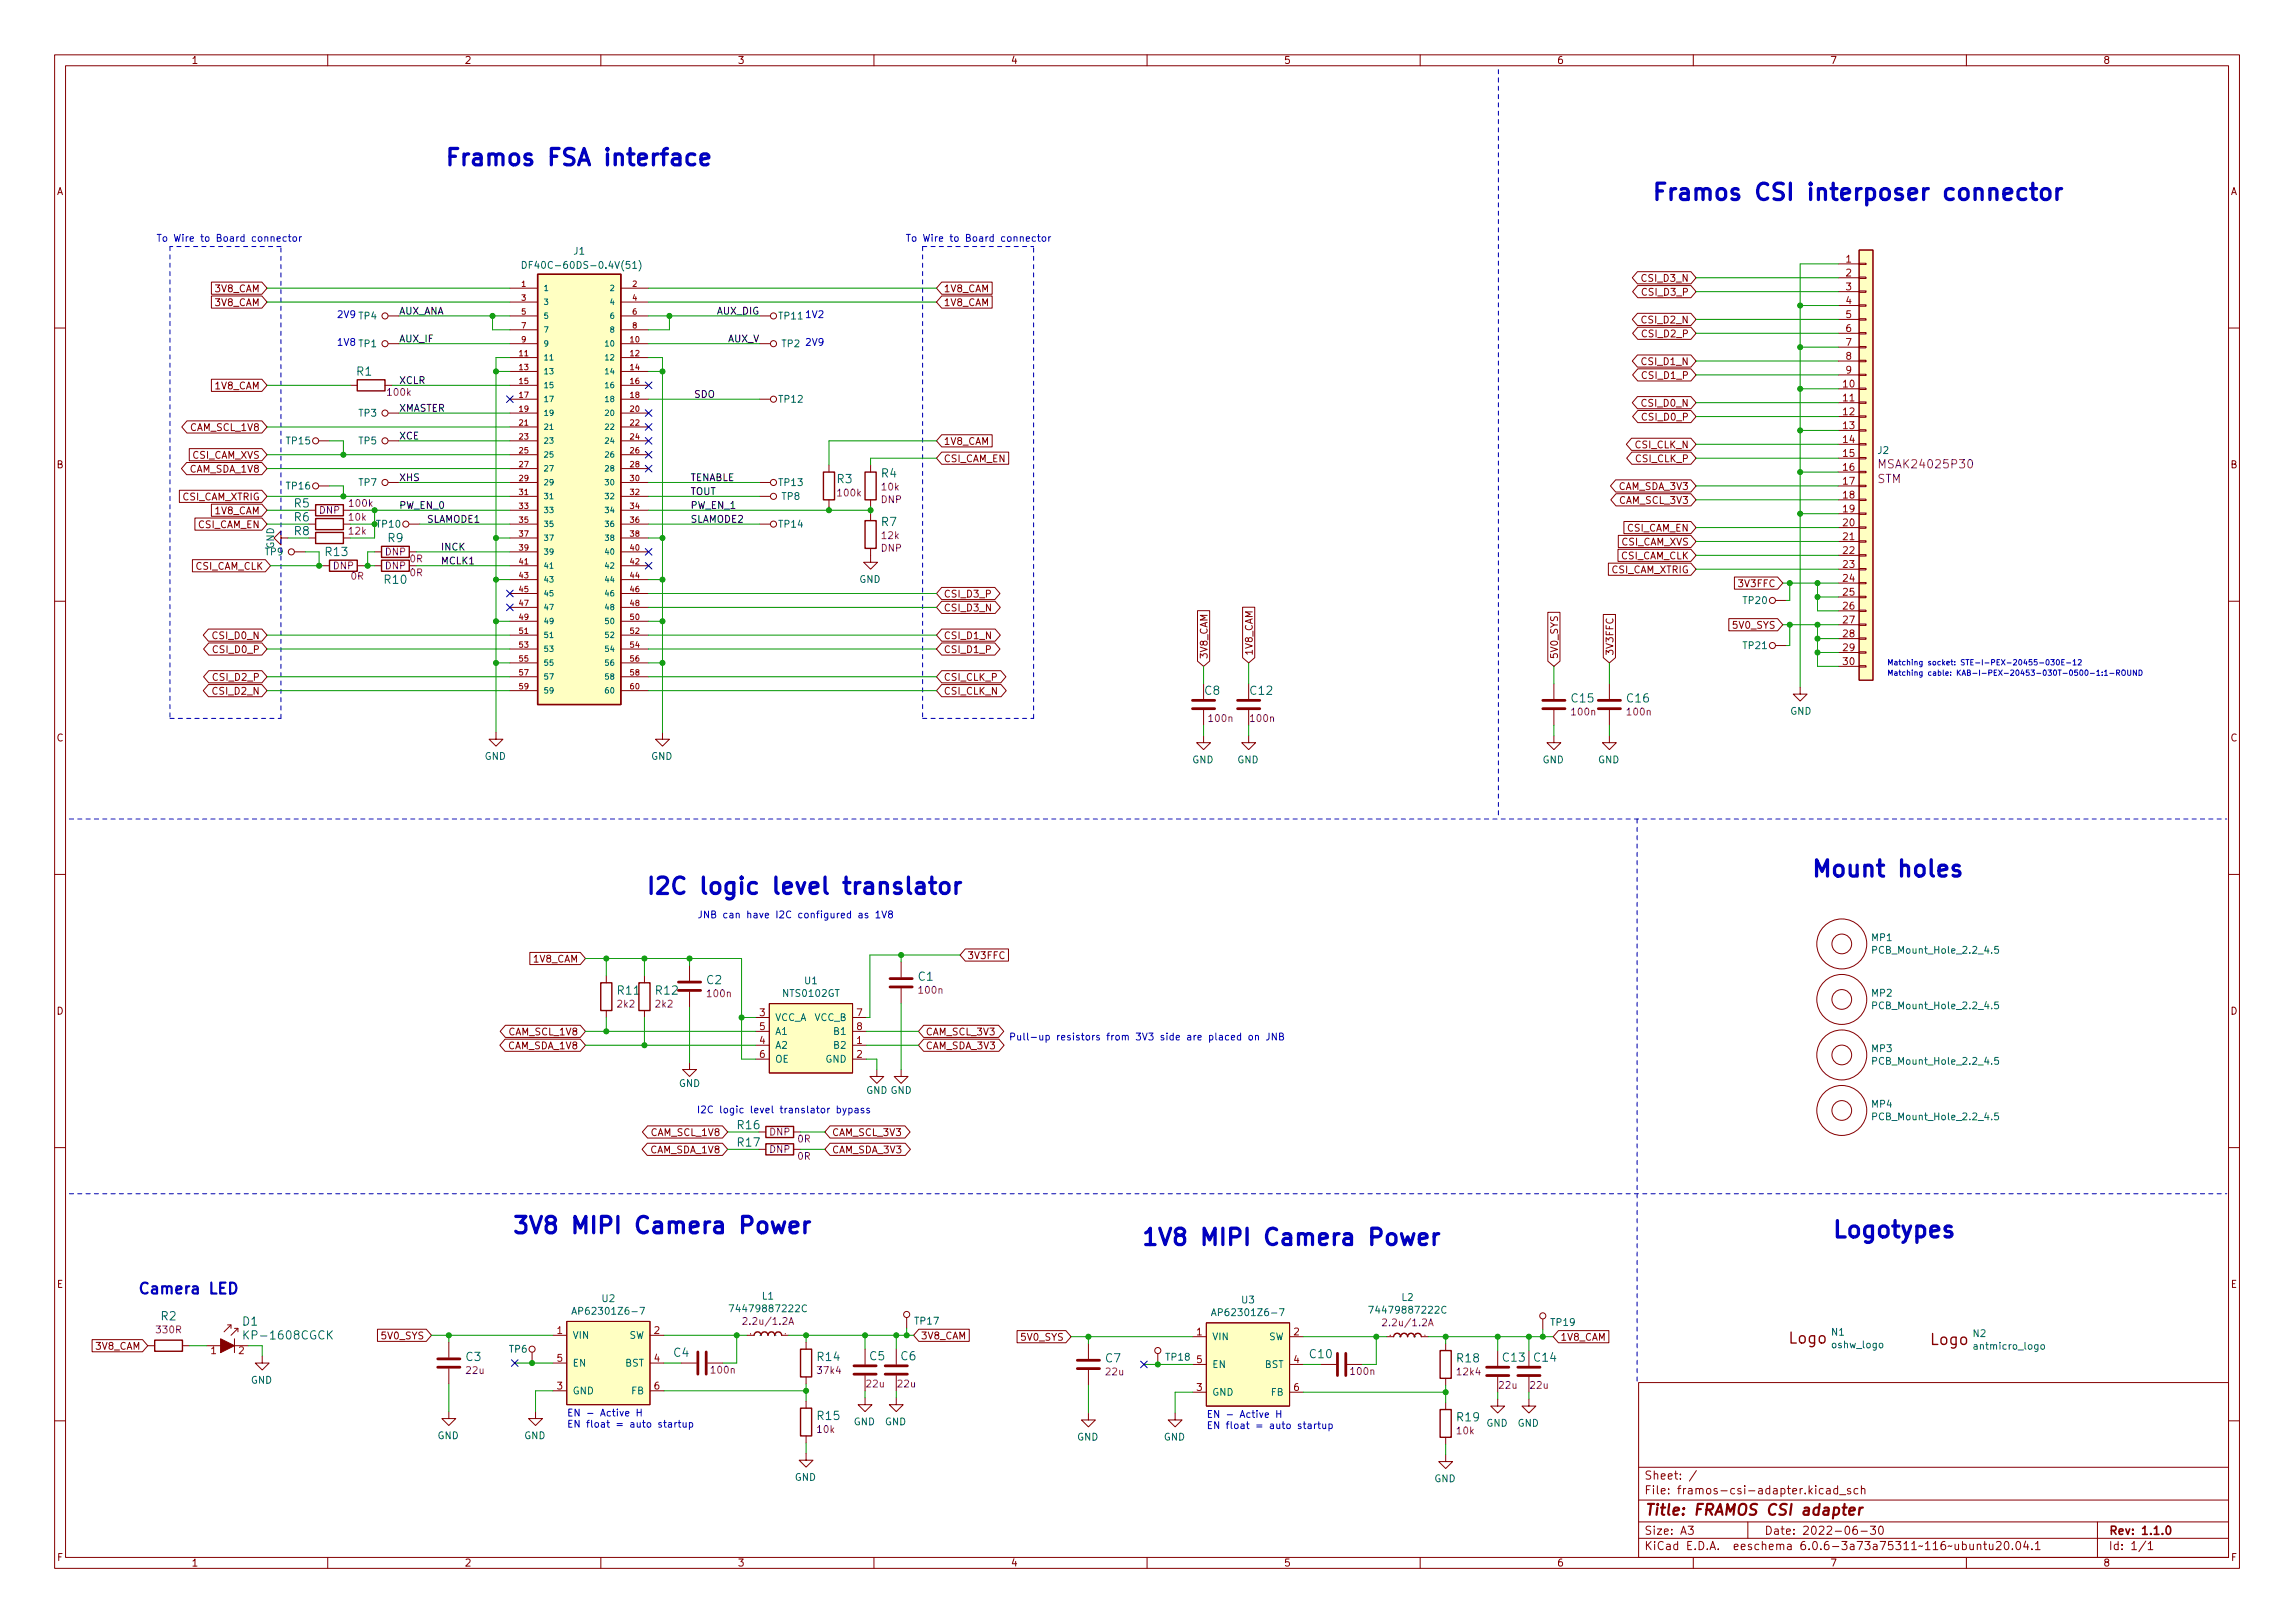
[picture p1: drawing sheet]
<svg xmlns="http://www.w3.org/2000/svg" width="420mm" height="297mm" viewBox="0 0 420 297" stroke-linecap="round" stroke-linejoin="round" font-family="sans-serif">
<defs><g id="words">
<g font-size="4.2" fill="#0000c2">
<text x="81.3" y="30.3">Framos FSA interface</text>
<text x="302.3" y="36.7">Framos CSI interposer connector</text>
<text x="331.5" y="160.5">Mount holes</text>
<text x="118.1" y="163.7">I2C logic level translator</text>
<text x="93.6" y="225.8">3V8 MIPI Camera Power</text>
<text x="208.8" y="227.9">1V8 MIPI Camera Power</text>
<text x="335.3" y="226.5">Logotypes</text>
</g>
<text font-size="2.8" fill="#0000c2" x="25.1" y="236.8">Camera LED</text>
<g font-size="2.8" fill="#840000">
<text x="327.5" y="245.9">Logo</text>
<text x="353.5" y="246.1">Logo</text>
<text x="301" y="277.3">Title: FRAMOS CSI adapter</text>
</g>
<g font-size="2.1" fill="#006464">
<text x="65.3" y="68.7">R1</text>
<text x="153.3" y="88.4">R3</text>
<text x="161.4" y="87.4">R4</text>
<text x="53.9" y="92.9">R5</text>
<text x="53.9" y="95.4">R6</text>
<text x="53.9" y="98">R8</text>
<text x="59.6" y="101.8">R13</text>
<text x="71" y="99.2">R9</text>
<text x="161.4" y="96.3">R7</text>
<text x="70.4" y="106.8">R10</text>
<text x="220.6" y="127.2">C8</text>
<text x="229" y="127.2">C12</text>
<text x="287.8" y="128.6">C15</text>
<text x="297.9" y="128.6">C16</text>
<text x="168.1" y="179.5">C1</text>
<text x="113.1" y="182">R11</text>
<text x="120.1" y="182">R12</text>
<text x="129.4" y="180.1">C2</text>
<text x="135.1" y="209.8">R17</text>
<text x="135.1" y="206.7">R16</text>
<text x="29.5" y="241.6">R2</text>
<text x="44.4" y="242.6">D1</text>
<text x="45.4" y="245.1">KP-1608CGCK</text>
<text x="85.3" y="249.1">C3</text>
<text x="123.4" y="248.3">C4</text>
<text x="149.7" y="249.1">R14</text>
<text x="159.2" y="249">C5</text>
<text x="164.9" y="249">C6</text>
<text x="202.4" y="249.3">C7</text>
<text x="239.9" y="248.6">C10</text>
<text x="266.8" y="249.3">R18</text>
<text x="275.2" y="249.2">C13</text>
<text x="280.9" y="249.2">C14</text>
<text x="149.7" y="259.9">R15</text>
<text x="266.8" y="260.1">R19</text>
</g>
<g font-size="2.1" fill="#840084">
<text x="343.6" y="88.4">STM</text>
<text x="344.6" y="85.7">MSAK24025P30</text>
</g>
<g font-size="2.1" fill="#840000">
<text x="301" y="273.5">File: framos-csi-adapter.kicad_sch</text>
<text x="301" y="270.8">Sheet: /</text>
<text x="301" y="280.9">Size: A3</text>
<text x="323" y="280.9">Date: 2022-06-30</text>
<text x="386" y="280.9">Rev: 1.1.0</text>
<text x="301" y="283.7">KiCad E.D.A. eeschema 6.0.6-3a73a75311~116~ubuntu20.04.1</text>
<text x="386" y="283.7">Id: 1/1</text>
</g>
<g font-size="1.8" fill="#840000">
<text x="35" y="11.7">1</text>
<text x="85" y="11.7">2</text>
<text x="135" y="11.7">3</text>
<text x="185" y="11.7">4</text>
<text x="235" y="11.7">5</text>
<text x="285" y="11.7">6</text>
<text x="335" y="11.7">7</text>
<text x="385" y="11.7">8</text>
<text x="10.3" y="35.7">A</text>
<text x="408.3" y="35.7">A</text>
<text x="39.5" y="53.5">3V8_CAM</text>
<text x="172.7" y="53.5">1V8_CAM</text>
<text x="300.8" y="51.6">CSI_D3_N</text>
<text x="39.5" y="56">3V8_CAM</text>
<text x="172.7" y="56">1V8_CAM</text>
<text x="300.8" y="59.2">CSI_D2_N</text>
<text x="300.9" y="54.1">CSI_D3_P</text>
<text x="300.9" y="61.7">CSI_D2_P</text>
<text x="39.5" y="71.2">1V8_CAM</text>
<text x="300.8" y="66.8">CSI_D1_N</text>
<text x="300.9" y="69.3">CSI_D1_P</text>
<text x="300.8" y="74.4">CSI_D0_N</text>
<text x="300.9" y="77">CSI_D0_P</text>
<text x="34.9" y="78.9">CAM_SCL_1V8</text>
<text x="35.1" y="83.9">CSI_CAM_XVS</text>
<text x="172.7" y="81.4">1V8_CAM</text>
<text x="299.4" y="82">CSI_CLK_N</text>
<text x="10.3" y="85.7">B</text>
<text x="34.7" y="86.5">CAM_SDA_1V8</text>
<text x="172.7" y="84.6">CSI_CAM_EN</text>
<text x="296.4" y="89.7">CAM_SDA_3V3</text>
<text x="299.5" y="84.6">CSI_CLK_P</text>
<text x="408.3" y="85.7">B</text>
<text x="33.3" y="91.6">CSI_CAM_XTRIG</text>
<text x="39.5" y="94.1">1V8_CAM</text>
<text x="296.6" y="92.2">CAM_SCL_3V3</text>
<text x="36.2" y="96.6">CSI_CAM_EN</text>
<text x="296.8" y="99.8">CSI_CAM_XVS</text>
<text x="297.8" y="97.3">CSI_CAM_EN</text>
<text x="35.7" y="104.3">CSI_CAM_CLK</text>
<text x="75.1" y="102.9">0R</text>
<text x="294.9" y="104.9">CSI_CAM_XTRIG</text>
<text x="296.7" y="102.4">CSI_CAM_CLK</text>
<text x="318.5" y="107.4">3V3FFC</text>
<text x="172.7" y="109.3">CSI_D3_P</text>
<text x="172.7" y="111.9">CSI_D3_N</text>
<text x="39.2" y="117">CSI_D0_N</text>
<text x="39.3" y="119.5">CSI_D0_P</text>
<text x="172.7" y="117">CSI_D1_N</text>
<text x="172.7" y="119.5">CSI_D1_P</text>
<text x="317.5" y="115.1">5V0_SYS</text>
<text x="39.3" y="124.6">CSI_D2_P</text>
<text x="172.7" y="124.6">CSI_CLK_P</text>
<text x="221.1" y="120.7" transform="rotate(-90 221.1 120.7)">3V8_CAM</text>
<text x="229.3" y="120.1" transform="rotate(-90 229.3 120.1)">1V8_CAM</text>
<text x="285.2" y="120.7" transform="rotate(-90 285.2 120.7)">5V0_SYS</text>
<text x="295.4" y="120.1" transform="rotate(-90 295.4 120.1)">3V3FFC</text>
<text x="39.2" y="127.1">CSI_D2_N</text>
<text x="172.7" y="127.1">CSI_CLK_N</text>
<text x="10.3" y="135.7">C</text>
<text x="408.3" y="135.7">C</text>
<text x="97.8" y="176.1">1V8_CAM</text>
<text x="177" y="175.5">3V3FFC</text>
<text x="10.3" y="185.7">D</text>
<text x="408.3" y="185.7">D</text>
<text x="93.2" y="189.5">CAM_SCL_1V8</text>
<text x="169.4" y="189.5">CAM_SCL_3V3</text>
<text x="93" y="192">CAM_SDA_1V8</text>
<text x="169.4" y="192">CAM_SDA_3V3</text>
<text x="119.3" y="207.9">CAM_SCL_1V8</text>
<text x="152.3" y="207.9">CAM_SCL_3V3</text>
<text x="119.1" y="211.1">CAM_SDA_1V8</text>
<text x="152.3" y="211.1">CAM_SDA_3V3</text>
<text x="10.4" y="235.7">E</text>
<text x="408.4" y="235.7">E</text>
<text x="70.1" y="245.1">5V0_SYS</text>
<text x="168.5" y="245.1">3V8_CAM</text>
<text x="187.1" y="245.4">5V0_SYS</text>
<text x="285.6" y="245.4">1V8_CAM</text>
<text x="17.6" y="247">3V8_CAM</text>
<text x="10.4" y="285.7">F</text>
<text x="35" y="286.7">1</text>
<text x="85" y="286.7">2</text>
<text x="135" y="286.7">3</text>
<text x="185" y="286.7">4</text>
<text x="235" y="286.7">5</text>
<text x="285" y="286.7">6</text>
<text x="335" y="286.7">7</text>
<text x="385" y="286.7">8</text>
<text x="408.4" y="285.7">F</text>
</g>
<g font-size="1.8" fill="#0000c2">
<text x="28.6" y="44.2">To Wire to Board connector</text>
<text x="165.7" y="44.2">To Wire to Board connector</text>
<text x="61.6" y="58.2">2V9 TP4</text>
<text x="147.3" y="58.2">1V2</text>
<text x="61.6" y="63.3">1V8 TP1</text>
<text x="147.3" y="63.3">2V9</text>
<text x="127.6" y="168.1">JNB can have I2C configured as 1V8</text>
<text x="184.7" y="190.4">Pull-up resistors from 3V3 side are placed on JNB</text>
<text x="127.5" y="203.7">I2C logic level translator bypass</text>
<text x="103.8" y="259.2">EN - Active H</text>
<text x="103.8" y="261.3">EN float = auto startup</text>
<text x="220.9" y="259.5">EN - Active H</text>
<text x="220.9" y="261.5">EN float = auto startup</text>
</g>
<g font-size="1.8" fill="#006464">
<text x="105.1" y="46.6">J1</text>
<text x="97.5" y="49.2">DF40C-60DS-0.4V(51)</text>
<text x="142.7" y="58.5">TP11</text>
<text x="143.2" y="63.5">TP2</text>
<text x="65.7" y="76.2">TP3</text>
<text x="142.7" y="73.7">TP12</text>
<text x="52.5" y="81.3">TP15</text>
<text x="65.7" y="81.3">TP5</text>
<text x="343.8" y="83.1">J2</text>
<text x="52.5" y="89.6">TP16</text>
<text x="65.7" y="88.9">TP7</text>
<text x="142.7" y="88.9">TP13</text>
<text x="143.2" y="91.5">TP8</text>
<text x="48.5" y="101.6">TP9</text>
<text x="50.2" y="100.4" transform="rotate(-90 50.2 100.4)">GND</text>
<text x="69" y="96.6">TP10</text>
<text x="142.7" y="96.6">TP14</text>
<text x="157.3" y="106.7">GND</text>
<text x="319.2" y="110.5">TP20</text>
<text x="319.2" y="118.8">TP21</text>
<text x="327.7" y="130.8">GND</text>
<text x="88.7" y="139.1">GND</text>
<text x="119.2" y="139.1">GND</text>
<text x="218.3" y="139.7">GND</text>
<text x="226.5" y="139.7">GND</text>
<text x="282.4" y="139.7">GND</text>
<text x="292.5" y="139.7">GND</text>
<text x="342.7" y="172.2">MP1</text>
<text x="343.5" y="174.5">PCB_Mount_Hole_2.2_4.5</text>
<text x="143.5" y="182.4">NTS0102GT</text>
<text x="147.3" y="180.1">U1</text>
<text x="342.7" y="182.4">MP2</text>
<text x="343.5" y="184.7">PCB_Mount_Hole_2.2_4.5</text>
<text x="141.9" y="186.9">VCC_A</text>
<text x="141.9" y="191.9">A2</text>
<text x="141.9" y="189.4">A1</text>
<text x="149.1" y="186.9">VCC_B</text>
<text x="152.8" y="191.9">B2</text>
<text x="152.8" y="189.4">B1</text>
<text x="141.9" y="194.5">OE</text>
<text x="151.1" y="194.5">GND</text>
<text x="342.7" y="192.5">MP3</text>
<text x="343.5" y="194.9">PCB_Mount_Hole_2.2_4.5</text>
<text x="124.3" y="198.9">GND</text>
<text x="158.6" y="200.2">GND GND</text>
<text x="342.7" y="202.7">MP4</text>
<text x="343.5" y="205">PCB_Mount_Hole_2.2_4.5</text>
<text x="110.2" y="238.3">U2</text>
<text x="139.6" y="237.8">L1</text>
<text x="227.3" y="238.5">U3</text>
<text x="256.7" y="238.1">L2</text>
<text x="104.8" y="245">VIN</text>
<text x="105.9" y="240.6">AP62301Z6-7</text>
<text x="115.1" y="245">SW</text>
<text x="134.5" y="240.1">74479887222C</text>
<text x="167.6" y="242.4">TP17</text>
<text x="221.9" y="245.3">VIN</text>
<text x="223" y="240.9">AP62301Z6-7</text>
<text x="232.2" y="245.3">SW</text>
<text x="251.6" y="240.4">74479887222C</text>
<text x="284" y="242.7">TP19</text>
<text x="335.3" y="244.4">N1</text>
<text x="361.3" y="244.7">N2</text>
<text x="93.2" y="247.6">TP6</text>
<text x="104.8" y="250.1">EN</text>
<text x="114.4" y="250.1">BST</text>
<text x="213.5" y="249">TP18</text>
<text x="221.9" y="250.4">EN</text>
<text x="231.5" y="250.4">BST</text>
<text x="335.5" y="246.7">oshw_logo</text>
<text x="361.7" y="247">antmicro_logo</text>
<text x="45.9" y="253.2">GND</text>
<text x="104.8" y="255.2">GND</text>
<text x="115.6" y="255.2">FB</text>
<text x="221.9" y="255.4">GND</text>
<text x="232.7" y="255.4">FB</text>
<text x="80.1" y="263.4">GND</text>
<text x="96" y="263.4">GND</text>
<text x="156.3" y="260.8">GND</text>
<text x="162" y="260.8">GND</text>
<text x="197.2" y="263.6">GND</text>
<text x="213" y="263.6">GND</text>
<text x="272.1" y="261.1">GND</text>
<text x="277.8" y="261.1">GND</text>
<text x="145.5" y="271">GND</text>
<text x="262.6" y="271.3">GND</text>
</g>
<g font-size="1.8" fill="#a90000">
<text x="338" y="48">1</text>
<text x="338" y="50.6">2</text>
<text x="338" y="53.1">3</text>
<text x="338" y="55.7">4</text>
<text x="338" y="58.2">5</text>
<text x="338" y="60.7">6</text>
<text x="338" y="63.3">7</text>
<text x="338" y="65.8">8</text>
<text x="337.5" y="70.9">10</text>
<text x="338" y="68.4">9</text>
<text x="337.5" y="73.4">11</text>
<text x="337.5" y="76">12</text>
<text x="337.5" y="78.5">13</text>
<text x="337.5" y="81.1">14</text>
<text x="337.5" y="83.6">15</text>
<text x="337.5" y="86.1">16</text>
<text x="337.5" y="88.7">17</text>
<text x="337.5" y="91.2">18</text>
<text x="337.5" y="93.8">19</text>
<text x="337.5" y="96.3">20</text>
<text x="337.5" y="98.8">21</text>
<text x="337.5" y="101.4">22</text>
<text x="337.5" y="103.9">23</text>
<text x="337.5" y="106.5">24</text>
<text x="337.5" y="109">25</text>
<text x="337.5" y="111.5">26</text>
<text x="337.5" y="114.1">27</text>
<text x="337.5" y="116.6">28</text>
<text x="337.5" y="119.2">29</text>
<text x="337.5" y="121.7">30</text>
<text x="139.1" y="186">3</text>
<text x="156.9" y="186">7</text>
<text x="139.1" y="191">4</text>
<text x="139.1" y="188.5">5</text>
<text x="156.9" y="191">1</text>
<text x="156.9" y="188.5">8</text>
<text x="139.1" y="193.6">6</text>
<text x="156.9" y="193.6">2</text>
<text x="102" y="244.1">1</text>
<text x="119.8" y="244.1">2</text>
<text x="219.1" y="244.4">1</text>
<text x="236.9" y="244.4">2</text>
<text x="38.6" y="247.8">1</text>
<text x="43.7" y="247.8">2</text>
<text x="102" y="249.2">5</text>
<text x="119.8" y="249.2">4</text>
<text x="219.1" y="249.5">5</text>
<text x="236.9" y="249.5">4</text>
<text x="102" y="254.3">3</text>
<text x="119.8" y="254.3">6</text>
<text x="219.1" y="254.5">3</text>
<text x="236.9" y="254.5">6</text>
</g>
<g font-size="1.8" fill="#0f0f0f">
<text x="73" y="57.6">AUX_ANA</text>
<text x="131.2" y="57.6">AUX_DIG</text>
<text x="73" y="62.6">AUX_IF</text>
<text x="133.2" y="62.6">AUX_V</text>
<text x="73" y="70.3">XCLR</text>
<text x="73" y="75.3">XMASTER</text>
<text x="127" y="72.8">SDO</text>
<text x="73" y="80.4">XCE</text>
<text x="73" y="88">XHS</text>
<text x="126.4" y="88">TENABLE</text>
<text x="73" y="93.1">PW_EN_0</text>
<text x="78.1" y="95.7">SLAMODE1</text>
<text x="126.4" y="95.7">SLAMODE2</text>
<text x="126.4" y="93.1">PW_EN_1</text>
<text x="126.4" y="90.6">TOUT</text>
<text x="80.6" y="100.7">INCK</text>
<text x="80.6" y="103.3">MCLK1</text>
</g>
<g font-size="1.8" fill="#840084">
<text x="71.1" y="72.4">100k</text>
<text x="161.5" y="89.7">10k</text>
<text x="58.5" y="94">DNP</text>
<text x="63.9" y="95.3">10k</text>
<text x="64.1" y="92.7">100k</text>
<text x="153.5" y="90.8">100k</text>
<text x="161.3" y="92.1">DNP</text>
<text x="63.9" y="97.8">12k</text>
<text x="70.5" y="101.6">DNP</text>
<text x="161.3" y="101">DNP</text>
<text x="161.5" y="98.6">12k</text>
<text x="61" y="104.2">DNP</text>
<text x="64.3" y="106.1">0R</text>
<text x="70.5" y="104.2">DNP</text>
<text x="75.1" y="105.4">0R</text>
<text x="287.9" y="130.9">100n</text>
<text x="298" y="130.9">100n</text>
<text x="221.4" y="132.1">100n</text>
<text x="229.1" y="132.1">100n</text>
<text x="113.1" y="184.4">2k2</text>
<text x="120.1" y="184.4">2k2</text>
<text x="129.6" y="182.5">100n</text>
<text x="168.3" y="181.8">100n</text>
<text x="140.9" y="207.8">DNP</text>
<text x="146.1" y="209.1">0R</text>
<text x="140.9" y="211">DNP</text>
<text x="146.1" y="212.3">0R</text>
<text x="28.7" y="244">330R</text>
<text x="136.7" y="242.5">2.2u/1.2A</text>
<text x="253.8" y="242.7">2.2u/1.2A</text>
<text x="85.4" y="251.4">22u</text>
<text x="130.3" y="251.4">100n</text>
<text x="149.8" y="251.4">37k4</text>
<text x="202.5" y="251.7">22u</text>
<text x="247.4" y="251.6">100n</text>
<text x="266.9" y="251.7">12k4</text>
<text x="158.7" y="253.9">22u</text>
<text x="164.4" y="253.9">22u</text>
<text x="274.5" y="254.2">22u</text>
<text x="280.2" y="254.2">22u</text>
<text x="149.7" y="262.2">10k</text>
<text x="266.8" y="262.5">10k</text>
</g>
<g font-size="1.4" fill="#a90000">
<text x="95.5" y="52.5">1</text>
<text x="115.8" y="52.5">2</text>
<text x="95.5" y="55">3</text>
<text x="95.5" y="57.6">5</text>
<text x="115.8" y="55">4</text>
<text x="115.8" y="57.6">6</text>
<text x="95.1" y="65.2">11</text>
<text x="95.5" y="60.1">7</text>
<text x="95.5" y="62.6">9</text>
<text x="115.4" y="62.6">10</text>
<text x="115.4" y="65.2">12</text>
<text x="115.8" y="60.1">8</text>
<text x="95.1" y="67.7">13</text>
<text x="95.1" y="70.3">15</text>
<text x="115.4" y="67.7">14</text>
<text x="115.4" y="70.3">16</text>
<text x="95.1" y="72.8">17</text>
<text x="95.1" y="75.3">19</text>
<text x="95.1" y="77.9">21</text>
<text x="115.4" y="72.8">18</text>
<text x="115.4" y="75.3">20</text>
<text x="115.4" y="77.9">22</text>
<text x="95.1" y="80.4">23</text>
<text x="95.1" y="83">25</text>
<text x="115.4" y="80.4">24</text>
<text x="115.4" y="83">26</text>
<text x="95.1" y="85.5">27</text>
<text x="95.1" y="88">29</text>
<text x="115.4" y="85.5">28</text>
<text x="115.4" y="88">30</text>
<text x="95.1" y="90.6">31</text>
<text x="95.1" y="93.1">33</text>
<text x="95.1" y="95.7">35</text>
<text x="115.4" y="90.6">32</text>
<text x="115.4" y="93.1">34</text>
<text x="115.4" y="95.7">36</text>
<text x="95.1" y="98.2">37</text>
<text x="95.1" y="100.7">39</text>
<text x="115.4" y="98.2">38</text>
<text x="115.4" y="100.7">40</text>
<text x="95.1" y="103.3">41</text>
<text x="95.1" y="105.8">43</text>
<text x="115.4" y="103.3">42</text>
<text x="115.4" y="105.8">44</text>
<text x="95.1" y="108.4">45</text>
<text x="95.1" y="110.9">47</text>
<text x="95.1" y="113.4">49</text>
<text x="115.4" y="108.4">46</text>
<text x="115.4" y="110.9">48</text>
<text x="115.4" y="113.4">50</text>
<text x="95.1" y="116">51</text>
<text x="95.1" y="118.5">53</text>
<text x="115.4" y="116">52</text>
<text x="115.4" y="118.5">54</text>
<text x="95.1" y="121.1">55</text>
<text x="95.1" y="123.6">57</text>
<text x="115.4" y="121.1">56</text>
<text x="115.4" y="123.6">58</text>
<text x="95.1" y="126.1">59</text>
<text x="115.4" y="126.1">60</text>
</g>
<g font-size="1.4" fill="#006464">
<text x="99.4" y="53.2">1</text>
<text x="111.9" y="53.2">2</text>
<text x="99.4" y="55.8">3</text>
<text x="99.4" y="58.3">5</text>
<text x="111.9" y="55.8">4</text>
<text x="111.9" y="58.3">6</text>
<text x="99.4" y="65.9">11</text>
<text x="99.4" y="60.9">7</text>
<text x="99.4" y="63.4">9</text>
<text x="111.1" y="63.4">10</text>
<text x="111.1" y="65.9">12</text>
<text x="111.9" y="60.9">8</text>
<text x="99.4" y="68.5">13</text>
<text x="99.4" y="71">15</text>
<text x="111.1" y="68.5">14</text>
<text x="111.1" y="71">16</text>
<text x="99.4" y="73.6">17</text>
<text x="99.4" y="76.1">19</text>
<text x="111.1" y="73.6">18</text>
<text x="111.1" y="76.1">20</text>
<text x="99.4" y="78.6">21</text>
<text x="99.4" y="81.2">23</text>
<text x="99.4" y="83.7">25</text>
<text x="111.1" y="78.6">22</text>
<text x="111.1" y="81.2">24</text>
<text x="111.1" y="83.7">26</text>
<text x="99.4" y="86.3">27</text>
<text x="99.4" y="88.8">29</text>
<text x="111.1" y="86.3">28</text>
<text x="111.1" y="88.8">30</text>
<text x="99.4" y="91.3">31</text>
<text x="99.4" y="93.9">33</text>
<text x="111.1" y="91.3">32</text>
<text x="111.1" y="93.9">34</text>
<text x="99.4" y="96.4">35</text>
<text x="99.4" y="99">37</text>
<text x="99.4" y="101.5">39</text>
<text x="111.1" y="96.4">36</text>
<text x="111.1" y="99">38</text>
<text x="111.1" y="101.5">40</text>
<text x="99.4" y="104">41</text>
<text x="99.4" y="106.6">43</text>
<text x="111.1" y="104">42</text>
<text x="111.1" y="106.6">44</text>
<text x="99.4" y="109.1">45</text>
<text x="99.4" y="111.7">47</text>
<text x="111.1" y="109.1">46</text>
<text x="111.1" y="111.7">48</text>
<text x="99.4" y="114.2">49</text>
<text x="99.4" y="116.7">51</text>
<text x="99.4" y="119.3">53</text>
<text x="111.1" y="114.2">50</text>
<text x="111.1" y="116.7">52</text>
<text x="111.1" y="119.3">54</text>
<text x="99.4" y="121.8">55</text>
<text x="99.4" y="124.4">57</text>
<text x="111.1" y="121.8">56</text>
<text x="111.1" y="124.4">58</text>
<text x="99.4" y="126.9">59</text>
<text x="111.1" y="126.9">60</text>
</g>
<g font-size="1.4" fill="#0000c2">
<text x="345.4" y="123.7">Matching cable: KAB-I-PEX-20453-030T-0500-1:1-ROUND</text>
<text x="345.4" y="121.8">Matching socket: STE-I-PEX-20455-030E-12</text>
</g>
</g></defs>
<g fill="none" stroke="#840000" stroke-width=".18">
<path d="M10 10h400v277h-400zM12 12h396v273h-396zM60 10v2M110 10v2M160 10v2M210 10v2M260 10v2M310 10v2M360 10v2M38.7 51.6h9.2l1 1.1-1 1.2h-9.2zM38.7 54.2h9.2l1 1.1-1 1.1h-9.2zM71.1 57.8h1.9"/>
<path d="M93.3 57.8h5.1M93.3 52.7h5.1M93.3 55.3h5.1M113.7 57.8h5M113.7 52.7h5M113.7 55.3h5M139.1 57.8h1.9M172.4 54.2h9.2v2.2h-9.2l-1-1.1zM172.4 51.6h9.2v2.3h-9.2l-1-1.2zM299.8 49.7h9.8l.9 1.1-.9 1.1h-9.8l-1-1.1zM299.8 57.3h9.8l.9 1.2-.9 1.1h-9.8l-1-1.1zM299.8 59.9h9.8l.9 1.1-.9 1.1h-9.8l-.9-1.1z"/>
<path d="M299.8 52.3h9.8l.9 1.1-.9 1.1h-9.8l-.9-1.1zM336.5 48.3h3.9M336.5 50.8h3.9M336.5 53.4h3.9M336.5 55.9h3.9M336.5 58.5h3.9M340.4 45.8h2.5v78.7h-2.5zM340.4 58.3h1.2v.3h-1.2zM340.4 55.8h1.2v.2h-1.2zM340.4 53.2h1.2v.3h-1.2zM340.4 50.7h1.2v.3h-1.2zM340.4 48.2h1.2v.2h-1.2z"/>
<path d="M10 60h2M34.2 77h13.7l1 1.1-1 1.2h-13.7l-.9-1.2zM38.7 69.4h9.2l1 1.1-1 1.1h-9.2zM64.1 70.5h1.3M70.5 70.5h1.3M71.1 62.9h1.9M71.1 75.6h1.9M93.3 62.9h5.1M93.3 73.1h5.1M93.3 75.6h5.1M93.3 70.5h5.1M93.3 65.4h5.1"/>
<path d="M93.3 68h5.1M93.3 78.1h5.1M93.3 60.4h5.1M113.7 62.9h5M113.7 73.1h5M113.7 75.6h5M113.7 70.5h5M113.7 65.4h5M113.7 68h5M113.7 78.1h5M113.7 60.4h5M139.1 62.9h1.9"/>
<path d="M139.1 73.1h1.9M172.4 79.6h9.2v2.2h-9.2l-1-1.1zM299.8 65h9.8l.9 1.1-.9 1.1h-9.8l-1-1.1zM299.8 72.6h9.8l.9 1.1-.9 1.1h-9.8l-1-1.1zM299.8 75.1h9.8l.9 1.1-.9 1.1h-9.8l-.9-1.1zM299.8 67.5h9.8l.9 1.1-.9 1.1h-9.8l-.9-1.1zM336.5 71.2h3.9M336.5 73.7h3.9M336.5 76.2h3.9M336.5 78.8h3.9M336.5 61h3.9M336.5 63.5h3.9"/>
<path d="M336.5 66.1h3.9M336.5 68.6h3.9M340.4 78.6h1.2v.3h-1.2zM340.4 76.1h1.2v.3h-1.2zM340.4 73.6h1.2v.2h-1.2zM340.4 71h1.2v.3h-1.2zM340.4 68.5h1.2v.2h-1.2zM340.4 65.9h1.2v.3h-1.2zM340.4 63.4h1.2v.3h-1.2zM340.4 60.9h1.2v.2h-1.2zM408 60h2M32.8 89.7h15.1l1 1.1-1 1.2h-15.1z"/>
<path d="M34.2 84.7h13.7l1 1.1-1 1.1h-13.7l-1-1.1zM34.7 82.1h13.2l1 1.1-1 1.1h-13.2zM35.7 94.8h12.2l1 1.1-1 1.1h-12.2zM38.7 92.3h9.2l1 1.1-1 1.1h-9.2zM51.4 98.5v1.2l-1.2-1.2 1.2-1.3v1.3h1.3M56.5 95.9h1.3M56.5 93.4h1.3M56.5 98.5h1.3M58.4 80.7h1.9M58.4 88.9h1.9M62.9 95.9h1.2M62.9 93.4h1.2"/>
<path d="M62.9 98.5h1.2M71.1 88.3h1.9M71.1 80.7h1.9M74.9 95.9h1.9M93.3 90.8h5.1M93.3 88.3h5.1M93.3 95.9h5.1M93.3 80.7h5.1M93.3 93.4h5.1M93.3 98.5h5.1M93.3 83.2h5.1M93.3 85.8h5.1"/>
<path d="M113.7 90.8h5M113.7 88.3h5M113.7 95.9h5M113.7 80.7h5M113.7 93.4h5M113.7 98.5h5M113.7 83.2h5M113.7 85.8h5M139.1 90.8h1.9M139.1 88.3h1.9M139.1 95.9h1.9M151.8 85.1v1.3"/>
<path d="M151.8 91.5v1.2M159.4 85.1v1.3M159.4 91.5v1.2M159.4 94v1.3M172.4 82.7h12.3v2.3h-12.3l-1-1.1zM295.8 87.8h13.8l.9 1.1-.9 1.1h-13.8l-1-1.1zM295.8 90.4h13.8l.9 1.1-.9 1.1h-13.8l-.9-1.1zM296.3 98h13.3l.9 1.1-.9 1.1h-13.3zM297.3 95.4h12.3l.9 1.2-.9 1.1h-12.3zM298.7 80.2h10.9l.9 1.1-.9 1.1h-10.9l-1-1.1zM298.8 82.7h10.8l.9 1.2-.9 1.1h-10.8l-1-1.1zM336.5 81.3h3.9"/>
<path d="M336.5 83.9h3.9M336.5 86.4h3.9M336.5 88.9h3.9M336.5 91.5h3.9M336.5 94h3.9M336.5 96.6h3.9M336.5 99.1h3.9M340.4 99h1.2v.2h-1.2zM340.4 96.4h1.2v.3h-1.2zM340.4 93.9h1.2v.2h-1.2zM340.4 91.3h1.2v.3h-1.2zM340.4 88.8h1.2v.3h-1.2z"/>
<path d="M340.4 86.3h1.2v.2h-1.2zM340.4 83.7h1.2v.3h-1.2zM340.4 81.2h1.2v.2h-1.2zM10 110h2M35.2 102.4h13.4l.9 1.1-.9 1.2h-13.4zM38.2 115.1h9.7l1 1.1-1 1.2h-9.7l-1-1.2zM38.2 117.7h9.7l1 1.1-1 1.1h-9.7l-.9-1.1zM54 101h1.9M59.1 103.5h1.2M65.4 103.5h1.3M68.6 101h1.2M68.6 103.5h1.2"/>
<path d="M74.9 101h1.3M93.3 101h5.1M93.3 103.5h5.1M93.3 106.1h5.1M93.3 108.6h5.1M93.3 111.2h5.1M93.3 113.7h5.1M93.3 116.2h5.1M93.3 118.8h5.1M113.7 101h5M113.7 103.5h5M113.7 106.1h5"/>
<path d="M113.7 108.6h5M113.7 111.2h5M113.7 113.7h5M113.7 116.2h5M113.7 118.8h5M159.4 100.4v2.5h-1.3l1.3 1.3 1.3-1.3h-1.3M172.4 107.5h9.7l1 1.1-1 1.1h-9.7l-1-1.1zM172.4 115.1h9.8l.9 1.1-.9 1.2h-9.8l-1-1.2zM172.4 110.1h9.8l.9 1.1-.9 1.1h-9.8l-1-1.1zM172.4 117.7h9.7l1 1.1-1 1.1h-9.7l-1-1.1zM219.2 111.8h2.3v9.2l-1.2 1-1.1-1zM227.5 111.1h2.2v9.3l-1.1 .9-1.1-.9z"/>
<path d="M283.4 112.1h2.2v8.9l-1.1 1-1.1-1zM293.5 112.5h2.3v7.9l-1.2 .9-1.1-.9zM294.5 103.1h15.1l.9 1.1-.9 1.1h-15.1zM296.2 100.5h13.4l.9 1.1-.9 1.1h-13.4zM316.5 113.2h8.9l1 1.1-1 1.1h-8.9zM317.5 105.6h7.9l1 1.1-1 1.1h-7.9zM325.1 109.9h1.9M325.1 118.1h1.9M336.5 101.6h3.9M336.5 104.2h3.9M336.5 106.7h3.9M336.5 109.3h3.9"/>
<path d="M336.5 111.8h3.9M336.5 114.3h3.9M336.5 116.9h3.9M336.5 119.4h3.9M340.4 119.3h1.2v.2h-1.2zM340.4 116.7h1.2v.3h-1.2zM340.4 114.2h1.2v.3h-1.2zM340.4 111.7h1.2v.2h-1.2zM340.4 109.1h1.2v.3h-1.2zM340.4 106.6h1.2v.2h-1.2zM340.4 104h1.2v.3h-1.2zM340.4 101.5h1.2v.3h-1.2z"/>
<path d="M408 110h2M38.2 125.3h9.7l1 1.1-1 1.1h-9.7l-1-1.1zM38.2 122.8h9.7l1 1.1-1 1.1h-9.7l-.9-1.1zM90.8 134v1.3h-1.3l1.3 1.3 1.3-1.3h-1.3M93.3 121.3h5.1M93.3 123.9h5.1M93.3 126.4h5.1M113.7 121.3h5M113.7 123.9h5M113.7 126.4h5M121.3 134v1.3h-1.3l1.3 1.3 1.3-1.3h-1.3M172.4 125.3h10.9l.9 1.1-.9 1.1h-10.9l-1-1.1z"/>
<path d="M172.4 122.8h10.8l1 1.1-1 1.1h-10.8l-1-1.1zM220.3 134.7v1.2h-1.2l1.2 1.3 1.3-1.3h-1.3M220.3 130v2.8M228.6 134.7v1.2h-1.3l1.3 1.3 1.3-1.3h-1.3M228.6 130v2.8M284.5 134.7v1.2h-1.3l1.3 1.3 1.2-1.3h-1.2M284.5 125.1v2.8M284.5 130v2.8M294.6 134.7v1.2h-1.2l1.2 1.3 1.3-1.3h-1.3M294.6 125.1v2.8M294.6 130v2.8M329.6 125.8v1.2h1.2l-1.2 1.3-1.3-1.3h1.3"/>
<path d="M336.5 122h3.9M340.4 121.8h1.2v.3h-1.2zM342.9 124.5h.1M10 160h2M97 174.3h9.2l1 1.1-1 1.1h-9.2zM111 178.6v1.3M118 178.6v1.3M126.2 176.7v2.8M165 176.1v2.8M176.7 173.7h7.9v2.2h-7.9l-.9-1.1zM408 160h2M92.5 190.2h13.7l1 1.1-1 1.1h-13.7l-1-1.1z"/>
<path d="M92.5 187.6h13.7l1 1.2-1 1.1h-13.7l-.9-1.1zM111 184.9v1.3M118 184.9v1.3M126.2 194.5v1.2h-1.2l1.2 1.3 1.3-1.3h-1.3M126.2 181.5v2.8M138.3 191.3h2.5M138.3 193.8h2.5M138.3 186.2h2.5M138.3 188.8h2.5M140.8 183.7h15.3v12.7h-15.3zM156.1 191.3h2.5M156.1 193.8h2.5"/>
<path d="M156.1 186.2h2.5M156.1 188.8h2.5M160.5 195.7v1.3h-1.2l1.2 1.3 1.3-1.3h-1.3M165 195.7v1.3h-1.3l1.3 1.3 1.2-1.3h-1.2M165 180.9v2.8M169.1 190.2h13.8l.9 1.1-.9 1.1h-13.8l-1-1.1zM169.1 187.6h13.7l1 1.2-1 1.1h-13.7l-1-1.1zM10 210h2M118.5 209.2h13.8l.9 1.1-.9 1.2h-13.8l-1-1.2zM118.6 206.1h13.7l.9 1.1-.9 1.1h-13.7l-1-1.1zM138.9 210.3h1.3M138.9 207.2h1.3"/>
<path d="M145.3 210.3h1.3M145.3 207.2h1.3M152 206.1h13.7l.9 1.1-.9 1.1h-13.7l-1-1.1zM152 209.2h13.7l1 1.1-1 1.2h-13.7l-1-1.2zM408 210h2M16.9 245.2h9.2l1 1.1-1 1.1h-9.2zM27.1 246.3h1.2M33.4 246.3h1.3M37.8 246.3h2.6M41.7 242.5h.6v.6M42.3 242.5l-1.3 1.2M42.9 243.1h.7v.6"/>
<path d="M42.9 246.3h2.6M42.9 245v2.6M43.6 243.1l-1.3 1.3M48 248.2v1.3h-1.3l1.3 1.2 1.3-1.2h-1.3M69.1 243.3h8.9l1 1.1-1 1.1h-8.9zM82.2 258.4v1.2h-1.3l1.3 1.3 1.2-1.3h-1.2M82.2 245.7v2.7M82.2 250.5v2.8M97.4 247.6v1.9M98 258.4v1.2h-1.2l1.2 1.3 1.3-1.3h-1.3M101.2 244.4h2.6M101.2 254.5h2.6"/>
<path d="M101.2 249.5h2.6M103.8 241.8h15.2v15.3h-15.2zM119 244.4h2.5M119 254.5h2.5M119 249.5h2.5M124.7 249.5h2.8M129.5 249.5h2.8M136.8 244.4h1.2M143.1 244.4h1.3M147.6 245.7v1.2M147.6 252v1.3M147.6 256.4v1.3"/>
<path d="M158.4 255.8v1.3h-1.3l1.3 1.3 1.2-1.3h-1.2M158.4 246.9v2.8M158.4 251.8v2.7M164.1 255.8v1.3h-1.3l1.3 1.3 1.3-1.3h-1.3M164.1 246.9v2.8M164.1 251.8v2.7M166 241.2v1.9M168.2 243.3h9.2v2.2h-9.2l-.9-1.1zM186.2 243.5h8.9l1 1.1-1 1.2h-8.9zM199.3 258.6v1.3h-1.3l1.3 1.2 1.2-1.2h-1.2M199.3 245.9v2.8M199.3 250.7v2.8"/>
<path d="M212 247.8v1.9M215.1 258.6v1.3h-1.2l1.2 1.2 1.3-1.2h-1.3M218.3 244.6h2.6M218.3 254.8h2.6M218.3 249.7h2.6M220.9 242.1h15.2v15.2h-15.2zM236.1 244.6h2.5M236.1 254.8h2.5M236.1 249.7h2.5M241.8 249.7h2.8M246.6 249.7h2.8M253.9 244.6h1.2"/>
<path d="M260.2 244.6h1.3M264.7 245.9v1.3M264.7 252.3v1.2M264.7 256.7v1.3M274.2 256.1v1.2h-1.3l1.3 1.3 1.3-1.3h-1.3M274.2 247.2v2.8M274.2 252v2.8M279.9 256.1v1.2h-1.3l1.3 1.3 1.3-1.3h-1.3M279.9 247.2v2.8M279.9 252v2.8M282.4 241.5v1.9M285.3 243.5h9.2v2.3h-9.2l-.9-1.2z"/>
<path d="M300 253h108v32h-108zM10 260h2M147.6 266v1.2h-1.3l1.3 1.3 1.2-1.3h-1.2M147.6 262.8v1.3M264.7 266.2v1.3h-1.3l1.3 1.3 1.2-1.3h-1.2M264.7 263.1v1.2M300 278.5h108M300 274.5h108M300 268.5h108M309.1 279.3h.9l-.5 .6 .4 .1v.7l-.2 .1h-.4l-.2-.1M310.6 269.1l-1.3 2M320 278.5v3"/>
<path d="M333.8 272.5l-.4-.1-.3 .3v.4l.1 .2h.6M334.4 272.5h.6l.1 .9M335.1 272.8h-.5a.29 .29 0 0 0-.3 .3 .29 .29 0 0 0 .3 .3l.5-.1M336.4 272.5l-.4-.1-.3 .3v.4l.2 .2h.5M336.4 271.9v1.5M336.8 273.6h1.1M338.8 272.5l-.4-.1-.2 .2 .1 .2 .5 .2v.3h-.6M339.9 279.3a.6 .6 0 0 0-.7 .7v.5l.2 .2 .4 .1 .2-.1 .1-.5-.2-.2-.4-.1-.3 .3M340.1 272.5l-.4-.1-.3 .3v.4l.2 .2h.5M340.8 272.6l.2-.2 .4 .1v.9M340.8 271.9v1.5M342.4 279.3h1l-.5 .6 .4 .1v.7l-.2 .1h-.5l-.2-.1"/>
<path d="M344.1 279.4l.2-.1a.8 .8 0 0 1 .5 .8 .8 .8 0 0 1-.5 .7 .99 .99 0 0 1-.2-1.4zM384 278.5v6.5M408 260h2M60 285v2M110 285v2M160 285v2M210 285v2M260 285v2M300 281.5h108M310 285v2M340.7 280.2h1.2M360 285v2"/>
<path d="M360.6 282.6l.1 .9 .4 .1 .2-.1M361.3 282.6v1M362 282.8l.2-.2 .4 .1v.9M362 282.6v1M363.1 282.6h.6M363.4 282.1v1.3l.3 .2M364.2 282.6l.1 .9 .3 .1 .3-.1M364.9 282.6v1M365.5 282.3l.6-.2 .2 .2 .1 .2-1 1.1h1M367.1 282.2l.2-.1a.8 .8 0 0 1 .5 .8 .8 .8 0 0 1-.5 .7 1 1 0 0 1-.2-1.4zM368.4 283.5v.1M369.2 282.3l.2-.2a.8 .8 0 0 1 .5 .8 .8 .8 0 0 1-.5 .7l-.2-.1-.1-.5z"/>
<path d="M370.9 282l-.4 1.1h.9M371.2 282.6v1M372 283.5v.1M372.6 282.5l.5-.4v1.5M372.6 283.6h.9M392.9 282l-1.3 2M393.3 282.5l.4-.4v1.5M393.3 283.6h.8"/>
<circle cx="70.5" cy="57.8" r=".56"/>
<circle cx="141.6" cy="57.8" r=".56"/>
<circle cx="70.5" cy="62.9" r=".56"/>
<circle cx="70.5" cy="75.6" r=".56"/>
<circle cx="141.6" cy="73.1" r=".56"/>
<circle cx="141.6" cy="62.9" r=".56"/>
<circle cx="57.8" cy="80.7" r=".56"/>
<circle cx="57.8" cy="88.9" r=".56"/>
<circle cx="70.5" cy="88.3" r=".56"/>
<circle cx="70.5" cy="80.7" r=".56"/>
<circle cx="74.3" cy="95.9" r=".56"/>
<circle cx="141.6" cy="95.9" r=".56"/>
<circle cx="141.6" cy="90.8" r=".56"/>
<circle cx="141.6" cy="88.3" r=".56"/>
<circle cx="53.3" cy="101" r=".56"/>
<circle cx="324.5" cy="109.9" r=".56"/>
<circle cx="324.5" cy="118.1" r=".56"/>
<circle cx="337.2" cy="172.8" r="4.6"/>
<circle cx="337.2" cy="172.8" r="1.8"/>
<circle cx="337.2" cy="182.9" r="4.6"/>
<circle cx="337.2" cy="193.1" r="4.6"/>
<circle cx="337.2" cy="182.9" r="1.8"/>
<circle cx="337.2" cy="193.1" r="1.8"/>
<circle cx="337.2" cy="203.2" r="4.6"/>
<circle cx="337.2" cy="203.2" r="1.8"/>
<circle cx="97.4" cy="246.9" r=".56"/>
<circle cx="166" cy="240.6" r=".56"/>
<circle cx="212" cy="247.2" r=".56"/>
<circle cx="282.4" cy="240.8" r=".56"/>
</g>
<path d="M396.8 279.4l.1-.1a.8 .8 0 0 1 .5 .8 .8 .8 0 0 1-.5 .7 1 1 0 0 1-.1-1.4z" fill="none" stroke="#840000" stroke-width=".3"/>
<path d="M337.3 275.9h.8M338.6 276.6l1-.2-.1-.4-.2-.1-.6 .1-.2 1 .3 .2 .6-.1M340.5 275.9l-.2 1.3M341 275.9l-.3 .1-.3 .3" fill="none" stroke="#840000" stroke-width=".4"/>
<g fill="none" stroke="#006464" stroke-width=".18">
<path d="M95.6 47.8a.64 .64 0 0 1 .8 .7 .64 .64 0 0 1-.8 .6zM96.9 48.5h.4M97.5 47.8h-.6v1.3M115.8 48.2l.4-.4v1.3M115.8 49.1h.8M117 47.7a1.46 1.46 0 0 1 0 1.9M100.7 65.9h.6M100.7 78.6h.6M100.7 91.3h.6M100.7 104h.6M100.7 116.7h.6M342.8 173.9l.7-.1 .1-.2-.1-.3-.7-.1v1.3"/>
<path d="M365.8 173.2h-.6v.6l.1-.1h.5l.1 .2-.1 .5-.2 .1-.4-.1M342.8 194.2l.7-.1 .1-.2-.1-.3-.7-.1v1.3M342.8 184h.7l.1-.2-.1-.3-.7-.1v1.2M365.8 193.5h-.6v.6l.1-.1 .5 .1 .1 .1-.1 .5-.2 .1-.4-.1M365.8 183.4h-.6v.6l.1-.2 .5 .1 .1 .2-.1 .4-.2 .1-.4-.1M342.8 204.3h.7l.1-.2-.1-.3-.7-.1v1.3M365.8 203.7h-.6v.6l.1-.1h.5l.1 .2-.1 .4-.2 .2-.4-.2M117.2 239.3h.8l-.5 1.2M133.5 238.8h.8l-.5 1.3M147.6 238.9a.6 .6 0 0 0-.8 .5 .6 .6 0 0 0 .6 .7l.2-.1M234.2 239.5h.9l-.5 1.3M250.6 239.1h.8l-.5 1.2"/>
<path d="M264.7 239.2a.6 .6 0 0 0-.8 .4 .6 .6 0 0 0 .6 .7l.2-.1M44.7 243.6v1.5M45.5 243.6l-.8 .8M60.2 244.2l.6 .9M60.8 243.6l-.8 .8M104.7 240.5l.4-1.2 .4 1.2M104.8 240.2h.6M139.1 244.4h.1M142 244.4h.1M221.8 240.8l.4-1.3 .4 1.3M221.9 240.4h.6M256.2 244.7h.1"/>
<path d="M259.1 244.7h.1M344.1 246l.2-.2 .3 .2 .1 .4-.1 .2-.3 .1-.2-.1zM373.8 246.2l.3-.1 .2 .2v.4l-.2 .2h-.3l-.2-.2z"/>
</g>
<g fill="none" stroke="#840000" stroke-width=".51">
<path d="M218.3 129.7h4.1M218.3 128.2h4.1M226.6 129.7h4M226.6 128.2h4M282.4 129.7h4.1M282.4 128.2h4.1M292.6 129.7h4.1M292.6 128.2h4.1M124.2 179.7h4.1M162.9 179.1h4.1M124.2 181.3h4.1M162.9 180.6h4.1"/>
<path d="M80.1 250.2h4.1M80.1 248.7h4.1M127.8 247.4v4.1M129.3 247.4v4.1M156.3 251.5h4.1M156.3 250h4.1M162.1 251.5h4M162.1 250h4M197.2 250.5h4.1M197.2 249h4.1M244.9 247.7v4.1M246.4 247.7v4.1"/>
<path d="M272.2 251.8h4M272.2 250.2h4M277.9 251.8h4M277.9 250.2h4"/>
</g>
<g fill="none" stroke="#840000" stroke-width=".25">
<path d="M98.4 50.2h15.3v78.7h-15.3zM65.4 69.5h5.1v2h-5.1zM57.8 92.4h5.1v2h-5.1zM57.8 94.9h5.1v2h-5.1zM57.8 97.4h5.1v2.1h-5.1zM69.8 100h5.1v2h-5.1zM150.7 86.4h2.1v5.1h-2.1zM158.4 86.4h2v5.1h-2zM158.4 95.3h2v5.1h-2zM60.3 102.5h5.1v2.1h-5.1zM69.8 102.5h5.1v2.1h-5.1zM110 179.9h2v5h-2z"/>
<path d="M117 179.9h2v5h-2zM140.2 209.3h5.1v2.1h-5.1zM140.2 206.2h5.1v2h-5.1zM28.3 245.3h5.1v2h-5.1zM138 244.4l.2-.4 .4-.2 .5 .1 .2 .5 .2-.4 .3-.2 .5 .1 .3 .5 .3-.6a.6 .6 0 0 1 .7 .1 .6 .6 0 0 1 .2 .5M143.1 244.4a.62 .62 0 0 0-.6-.6 .62 .62 0 0 0-.6 .6M146.6 246.9h2v5.1h-2zM146.6 257.7h2v5.1h-2zM257.7 244.6l-.1-.3-.4-.3-.5 .1-.3 .5-.2-.4-.4-.2-.5 .2-.2 .4M257.7 244.6l.3-.5a.6 .6 0 0 1 .7 0 .6 .6 0 0 1 .2 .6M260.2 244.6a.62 .62 0 0 0-.6-.6 .62 .62 0 0 0-.6 .6M263.7 258h2v5.1h-2z"/>
<path d="M263.7 247.2h2v5.1h-2z"/>
</g>
<g fill="#ffffc2" stroke="#ffffc2" stroke-width=".18">
<path d="M220.9 242.1h15.2v15.2h-15.2z"/>
<path d="M98.4 50.2h15.3v78.7h-15.3z"/>
<path d="M103.8 241.8h15.2v15.3h-15.2z"/>
<path d="M140.8 183.7h15.3v12.7h-15.3z"/>
<path d="M340.4 45.8h2.5v78.7h-2.5z"/>
</g>
<path d="M137.4 244.1h.1M143.8 244.1h.1M254.5 244.4h.1M260.9 244.4h.1" fill="none" stroke="#a90000" stroke-width=".18"/>
<path d="M360.5 84.2l.1-.1a.81 .81 0 0 1 .5 .8 .81 .81 0 0 1-.5 .7 1.01 1.01 0 0 1-.1-1.4zM136 241.2l.5-.1 .2 .4-.7 .9h.7M144.4 242.4l.5-1.3 .4 1.3M144.6 242h.6M253.1 241.5l.5-.1 .2 .3-.7 .9h.7M261.5 242.6l.4-1.2 .5 1.2M261.6 242.3h.6" fill="none" stroke="#840084" stroke-width=".18"/>
<path d="M40.4 245l2.5 1.3-2.5 1.3z" fill="#840000" stroke="#840000" stroke-width=".18"/>
<g fill="none" stroke="#0000c2" stroke-width=".6">
<path d="M127.2 28.3l-.3-.1h-.6l-.4 .3-.1 .2v.9l.3 .4 .2 .2h.6l.3-.2M128.3 29.2l1.5-.3-.2-.6-.3-.1h-.5l-.3 .1-.2 .3v1.1l.2 .3 .3 .2h.5l.3-.2M370.9 34.7l-.3-.2h-.6l-.3 .2-.3 .4v.8l.3 .5 .3 .1h.6l.3-.1M371.7 34.5h1.2M372.2 33.5v2.6l.1 .3 .6 .1M373.9 34.8a.81 .81 0 0 1 .8-.3 .81 .81 0 0 1 .6 .6v.8a.81 .81 0 0 1-.8 .6 .81 .81 0 0 1-.8-.6v-.8zM376.6 34.5v2M377.4 34.5a.76 .76 0 0 0-.8 .6M358.7 158.5l-.7-.2-.3 .2-.1 .3 .1 .4 1 .3 .1 .3-.1 .4-.3 .1h-.6l-.2-.1M167.9 161.7l.3-.2h.5l.3 .2 .2 .2v1.6M169.2 162.2l-.3 .2h-.7a.59 .59 0 0 0-.5 .5 .59 .59 0 0 0 .5 .6h.7l.3-.1M170.2 161.5h1.1"/>
<path d="M170.6 160.5v2.6l.1 .3 .6 .1M172.4 161.7a.81 .81 0 0 1 1.3 .4v.8a.81 .81 0 0 1-.8 .6 .81 .81 0 0 1-.7-.6v-.8zM175 161.5v2M175.9 161.5a.77 .77 0 0 0-.9 .6M141.4 223.6l.5 2 .6-1.4 .6 1.4 .6-2M144.7 224.6l1.4-.3-.2-.5-.2-.2h-.6l-.3 .2-.1 .3v1.1l.1 .3 .3 .1h.6l.2-.1M147.4 223.6v2M148.2 223.6a.77 .77 0 0 0-.8 .6M256.6 225.8l.5 2 .6-1.4 .6 1.4 .5-2M259.8 226.8l1.5-.3-.2-.6-.3-.1h-.5l-.3 .1-.2 .3v1.2l.2 .2 .3 .2h.5l.3-.2M262.6 225.8v2M263.4 225.8a.76 .76 0 0 0-.8 .6"/>
</g>
<g fill="none" stroke="#0000c2" stroke-width=".18">
<path d="M50.7 43.7l.6-.1v-.2l-.4-.1-.2 .2 .1 .6h.5M52.4 43.4l-.3-.1-.3 .3 .1 .5h.5M52.8 43.3h.5M53 42.9v1.1l.3 .2M53.7 43.4l.4-.1 .2 .3v.3l-.2 .3-.4-.1-.1-.2zM54.8 43.3v.9M55.2 43.3l-.4 .3M187.9 43.7l.6-.1-.1-.2-.3-.1-.2 .2v.6h.5M189.6 43.4l-.4-.1-.2 .3 .1 .5h.5M189.9 43.3h.5M190.1 42.9v1.1l.3 .2M190.9 43.4l.3-.1 .3 .3v.3l-.3 .3-.3-.1-.1-.2z"/>
<path d="M192 43.3v.9M192.4 43.3l-.4 .3M373.4 121.3h.7M374.7 120.8l.1-.1a.53 .53 0 0 1 .4 .5 .53 .53 0 0 1-.4 .5l-.2-.4zM375.5 120.7h.6l-.3 .4 .2 .1v.4l-.1 .1-.4-.1M376.6 120.8l.1-.1a.53 .53 0 0 1 .3 .5 .53 .53 0 0 1-.3 .5l-.2-.4zM377.5 121.2h.3M377.9 120.7h-.4v1h.4M378.3 121.3h.8M379.5 121l.3-.3v1M379.5 121.7h.6M380.5 120.8l.3-.1 .2 .3-.6 .7h.6"/>
<path d="M381.8 122.7l.1-.1a.53 .53 0 0 1 .4 .5 .53 .53 0 0 1-.4 .5l-.2-.4zM382.7 123.2h.7M383.9 122.9l.2-.3v1M383.9 123.6h.5M384.9 123.5v.1M384.9 123v.1M385.3 122.9l.3-.3v1M385.3 123.6h.5M386.3 123.2h.7M387.5 123.1h.5v-.4l-.5-.1v1M387.7 123.1l.4 .5M388.6 122.7l.3-.1 .2 .2v.5l-.2 .3-.4-.1-.1-.5z"/>
<path d="M389.5 122.6v.8l.2 .2 .4-.2v-.8M391.1 122.6v1l-.5-1v1M391.6 122.6a.5 .5 0 0 1 .6 .5 .5 .5 0 0 1-.6 .5zM157.3 167.2h.5v.8M157.8 167.4l-.4 .1-.2 .2 .2 .3 .4-.1M158.9 167.2l-.3-.1-.2 .2v.2l.5 .1v.3h-.5M160.4 167.1l.3-.4v1.3M160.4 168h.7M161.5 166.7l.4 1.3 .4-1.3M162.9 167.3l-.2-.3v-.2l.2-.1 .4 .1v.3l-.5 .2-.1 .2v.2l.2 .3h.3l.2-.3v-.2l-.2-.2M225 189.6l-.4-.1-.3 .2 .2 .6h.5M225.4 189.9l.6-.1v-.2l-.4-.1-.2 .2 .1 .6h.5"/>
<path d="M227.1 189.6l-.3-.1-.3 .2 .1 .6h.5M227.1 189.1v1.2M228.8 189.6l.3-.1 .2 .2v.4l-.2 .2h-.3l-.2-.2zM229.8 189.6l.2-.1 .3 .1 .1 .7M229.8 189.5v.8M232.3 189.1v1.1l-.5 .1M233.7 189.1v1.2l-.8-1.2v1.2M234.3 189.7l.5-.1 .1-.2v-.2l-.6-.1v1.2h.4l.2-.1 .1-.3-.3-.2M153.3 202.9l.3-.1 .3 .3-.1 .5h-.5M153.3 202.4v1.3M154.3 202.8l.3 .9M154.9 202.8l-.4 1.2-.2 .1"/>
<path d="M155.4 202.9l.4-.1 .2 .3-.1 .5h-.5M155.4 202.8v1.3M156.6 202.9h.4l.1 .8M157.1 203.1l-.4 .1-.2 .2 .2 .3 .4-.1M158.1 202.9l-.3-.1-.2 .2 .1 .2 .4 .1v.3h-.5M159.2 202.9l-.3-.1-.2 .2v.2l.5 .1v.3h-.5M114.5 258.7l.6-.1v-.2l-.4-.1-.2 .2 .1 .6h.5M116.7 257.9v1.3M116.7 258.5h.7M117.4 257.9v1.3M121.7 259.9v1.1l.3 .2M124.3 259.9v1.1l.3 .2"/>
<path d="M231.6 259l.6-.1v-.3h-.4l-.2 .2 .1 .6h.5M233.8 258.1v1.3M233.8 258.8h.7M234.5 258.1v1.3M121.5 260.4h.5M122.4 260.4h.5v.8M122.9 260.7h-.4l-.2 .2 .2 .3 .4-.1M123.6 260.4v.8M123.9 260.4l-.3 .2M124.2 260.4h.4M125.1 260.4v.7l.3 .1 .2-.1M125.6 260.4v.8"/>
<path d="M126.2 260.4h.4l.2 .2-.1 .5h-.5M126.2 260.4v1.2M238.6 260.6h.5M238.8 260.2v1.1l.3 .2M239.5 260.7h.5v.8M240 260.9l-.4 .1-.2 .2 .2 .3 .4-.1M240.6 260.6v.9M241 260.6l-.4 .3M241.2 260.6h.5M241.4 260.2v1.1l.3 .2M242.2 260.6v.8l.3 .1 .2-.2M242.7 260.6v.9"/>
<path d="M243.3 260.7l.4-.1 .2 .3-.1 .5h-.5M243.3 260.6v1.3"/>
</g>
<path d="M42.1 234.7a1.06 1.06 0 0 1 1.2 .7 1.06 1.06 0 0 1-.4 1.2l-.8 .1z" fill="none" stroke="#0000c2" stroke-width=".4"/>
<path d="M274.3 12.7v137.2M31.1 45.1v86.4M51.4 45.1h-20.3M168.9 45.1h20.3M168.9 45.1v86.4M31.1 131.5h20.3M51.4 131.5v-86.4M168.9 131.5h20.3M189.2 131.5v-86.4M12.7 149.9h395M12.7 218.5h395M299.7 252.8v-102.9" fill="none" stroke="#0000c2" stroke-width=".18" stroke-dasharray=".8 .8"/>
<g fill="none" stroke="#009600" stroke-width=".18">
<path d="M48.9 55.3h44.4M48.9 52.7h44.4M73 57.8h20.3M90.2 57.8v2.6h3.1M118.7 57.8h20.4M118.7 55.3h52.7M118.7 52.7h52.7M122.6 57.8v2.6h-3.9M310.5 50.8h26M310.5 53.4h26M310.5 58.5h26M329.6 55.9h6.9"/>
<path d="M336.5 48.3h-6.9v77.5M48.9 78.1h44.4M48.9 70.5h15.2M71.8 70.5h21.5M73 62.9h20.3M73 75.6h20.3M90.8 68h2.5M93.3 65.4h-2.5v68.6M118.7 62.9h20.4M118.7 68h2.6M118.7 65.4h2.6v68.6M118.7 73.1h20.4"/>
<path d="M310.5 61h26M310.5 76.2h26M310.5 68.6h26M310.5 66.1h26M310.5 73.7h26M329.6 63.5h6.9M329.6 71.2h6.9M329.6 78.8h6.9M48.9 83.2h44.4M48.9 85.8h44.4M48.9 90.8h44.4M48.9 93.4h7.6"/>
<path d="M48.9 95.9h7.6M52.7 98.5h3.8M60.3 80.7h2.6v2.5M60.3 88.9h2.6v1.9M64.1 93.4h29.2M64.1 95.9h4.5M68.6 93.4v5.1h-4.5M73 80.7h20.3M73 88.3h20.3M76.8 95.9h16.5M90.8 98.5h2.5M118.7 90.8h20.4"/>
<path d="M118.7 93.4h40.7M118.7 95.9h20.4M118.7 98.5h2.6M118.7 88.3h20.4M151.8 92.7v.7M159.4 92.7v1.3M171.4 80.7h-19.6v4.4M171.4 83.9h-12v1.2M310.5 88.9h26M310.5 81.3h26M310.5 83.9h26M310.5 99.1h26"/>
<path d="M310.5 91.5h26M310.5 96.6h26M329.6 94h6.9M329.6 86.4h6.9M48.9 116.2h44.4M48.9 118.8h44.4M49.5 103.5h9.6M55.9 101h2.5v2.5M66.7 103.5h1.9M68.6 101h-1.3v2.5M76.2 103.5h17.1M76.2 101h17.1"/>
<path d="M90.8 113.7h2.5M90.8 106.1h2.5M118.7 116.2h52.7M118.7 118.8h52.7M118.7 113.7h2.6M118.7 106.1h2.6M118.7 111.2h52.7M118.7 108.6h52.7M310.5 104.2h26M310.5 101.6h26M326.4 106.7h10.1M326.4 114.3h10.1"/>
<path d="M327.7 106.7v3.2h-.7M327.7 114.3v3.8h-.7M332.7 106.7v5.1h3.8M332.7 114.3v7.7h3.8M332.7 116.9h3.8M332.7 119.4h3.8M332.7 109.3h3.8M48.9 123.9h44.4M48.9 126.4h44.4M90.8 121.3h2.5M118.7 123.9h52.7M118.7 126.4h52.7"/>
<path d="M118.7 121.3h2.6M220.3 122v3.1M220.3 132.8v1.9M228.6 121.3v3.8M228.6 132.8v1.9M284.5 122v3.1M284.5 132.8v1.9M294.6 121.3v3.8M294.6 132.8v1.9M107.2 175.4h28.6v18.4h2.5M111 175.4v3.2M118 175.4v3.2"/>
<path d="M126.2 175.4v1.3M165 174.8v1.3M175.8 174.8h-16.5v11.4h-.7M107.2 188.8h31.1M107.2 191.3h31.1M111 186.2v2.6M118 186.2v5.1M126.2 184.3v10.2M135.8 186.2h2.5M158.6 188.8h9.5M158.6 191.3h9.5M158.6 193.8h1.9v1.9"/>
<path d="M165 183.7v12M133.2 207.2h5.7M133.2 210.3h5.7M146.6 207.2h4.4M146.6 210.3h4.4M34.7 246.3h3.1M45.5 246.3h2.5v1.9M79 244.4h22.2M82.2 244.4v1.3M82.2 253.3v5.1M94.2 249.5h7M101.2 254.5h-3.2v3.9"/>
<path d="M121.5 249.5h3.2M121.5 244.4h15.3M121.5 254.5h26.1M134.9 244.4v5.1h-2.6M144.4 244.4h22.9M147.6 244.4v1.3M147.6 253.3v3.1M158.4 244.4v2.5M158.4 254.5v1.3M164.1 244.4v2.5M164.1 254.5v1.3M166 243.1v1.3"/>
<path d="M196.1 244.6h22.2M199.3 244.6v1.3M199.3 253.5v5.1M209.4 249.7h8.9M218.3 254.8h-3.2v3.8M238.6 244.6h15.3M238.6 249.7h3.2M238.6 254.8h26.1M252 244.6v5.1h-2.6M261.5 244.6h22.9M264.7 244.6v1.3M264.7 253.5v3.2"/>
<path d="M274.2 244.6v2.6M274.2 254.8v1.3M279.9 244.6v2.6M279.9 254.8v1.3M282.4 243.4v1.2M147.6 264.1v1.9M264.7 264.3v1.9"/>
</g>
<g fill="none" stroke="#000084" stroke-width=".18">
<path d="M92.7 72.5l1.3 1.2M94 72.5l-1.3 1.2M118.1 75l1.3 1.2M118.1 77.5l1.3 1.3M118.1 69.9l1.3 1.2M119.4 75l-1.3 1.2M119.4 77.5l-1.3 1.3M119.4 69.9l-1.3 1.2M118.1 82.6l1.3 1.2M118.1 85.2l1.3 1.2M118.1 80.1l1.3 1.2M119.4 82.6l-1.3 1.2"/>
<path d="M119.4 85.2l-1.3 1.2M119.4 80.1l-1.3 1.2M92.7 108l1.3 1.2M92.7 110.6l1.3 1.2M94 108l-1.3 1.2M94 110.6l-1.3 1.2M118.1 102.9l1.3 1.3M118.1 100.4l1.3 1.2M119.4 102.9l-1.3 1.3M119.4 100.4l-1.3 1.2M93.6 248.9l1.2 1.2M94.8 248.9l-1.2 1.2"/>
<path d="M208.8 249.1l1.2 1.2M210 249.1l-1.2 1.2"/>
</g>
<g fill="#009600" stroke="#009600" stroke-width=".18">
<circle cx="332.7" cy="119.4" r=".46"/>
<circle cx="264.7" cy="254.8" r=".46"/>
<circle cx="279.9" cy="244.6" r=".46"/>
<circle cx="282.4" cy="244.6" r=".46"/>
<circle cx="274.2" cy="244.6" r=".46"/>
<circle cx="158.4" cy="244.4" r=".46"/>
<circle cx="164.1" cy="244.4" r=".46"/>
<circle cx="111" cy="188.8" r=".46"/>
<circle cx="97.4" cy="249.5" r=".46"/>
<circle cx="147.6" cy="254.5" r=".46"/>
<circle cx="82.2" cy="244.4" r=".46"/>
<circle cx="212" cy="249.7" r=".46"/>
<circle cx="199.3" cy="244.6" r=".46"/>
<circle cx="252" cy="244.6" r=".46"/>
<circle cx="134.9" cy="244.4" r=".46"/>
<circle cx="147.6" cy="244.4" r=".46"/>
<circle cx="264.7" cy="244.6" r=".46"/>
<circle cx="166" cy="244.4" r=".46"/>
<circle cx="58.4" cy="103.5" r=".46"/>
<circle cx="90.8" cy="106.1" r=".46"/>
<circle cx="90.8" cy="98.5" r=".46"/>
<circle cx="68.6" cy="93.4" r=".46"/>
<circle cx="67.3" cy="103.5" r=".46"/>
<circle cx="165" cy="174.8" r=".46"/>
<circle cx="135.8" cy="186.2" r=".46"/>
<circle cx="126.2" cy="175.4" r=".46"/>
<circle cx="118" cy="191.3" r=".46"/>
<circle cx="118" cy="175.4" r=".46"/>
<circle cx="111" cy="175.4" r=".46"/>
<circle cx="121.3" cy="68" r=".46"/>
<circle cx="122.6" cy="57.8" r=".46"/>
<circle cx="90.8" cy="113.7" r=".46"/>
<circle cx="90.8" cy="121.3" r=".46"/>
<circle cx="68.6" cy="95.9" r=".46"/>
<circle cx="121.3" cy="106.1" r=".46"/>
<circle cx="121.3" cy="121.3" r=".46"/>
<circle cx="121.3" cy="113.7" r=".46"/>
<circle cx="121.3" cy="98.5" r=".46"/>
<circle cx="151.8" cy="93.4" r=".46"/>
<circle cx="90.8" cy="68" r=".46"/>
<circle cx="90.2" cy="57.8" r=".46"/>
<circle cx="62.9" cy="90.8" r=".46"/>
<circle cx="62.9" cy="83.2" r=".46"/>
<circle cx="329.6" cy="63.5" r=".46"/>
<circle cx="329.6" cy="71.2" r=".46"/>
<circle cx="329.6" cy="94" r=".46"/>
<circle cx="329.6" cy="55.9" r=".46"/>
<circle cx="332.7" cy="114.3" r=".46"/>
<circle cx="332.7" cy="109.3" r=".46"/>
<circle cx="332.7" cy="106.7" r=".46"/>
<circle cx="327.7" cy="106.7" r=".46"/>
<circle cx="332.7" cy="116.9" r=".46"/>
<circle cx="327.7" cy="114.3" r=".46"/>
<circle cx="329.6" cy="78.8" r=".46"/>
<circle cx="329.6" cy="86.4" r=".46"/>
<circle cx="159.4" cy="93.4" r=".46"/>
</g>
<use href="#words"/>
</svg>
